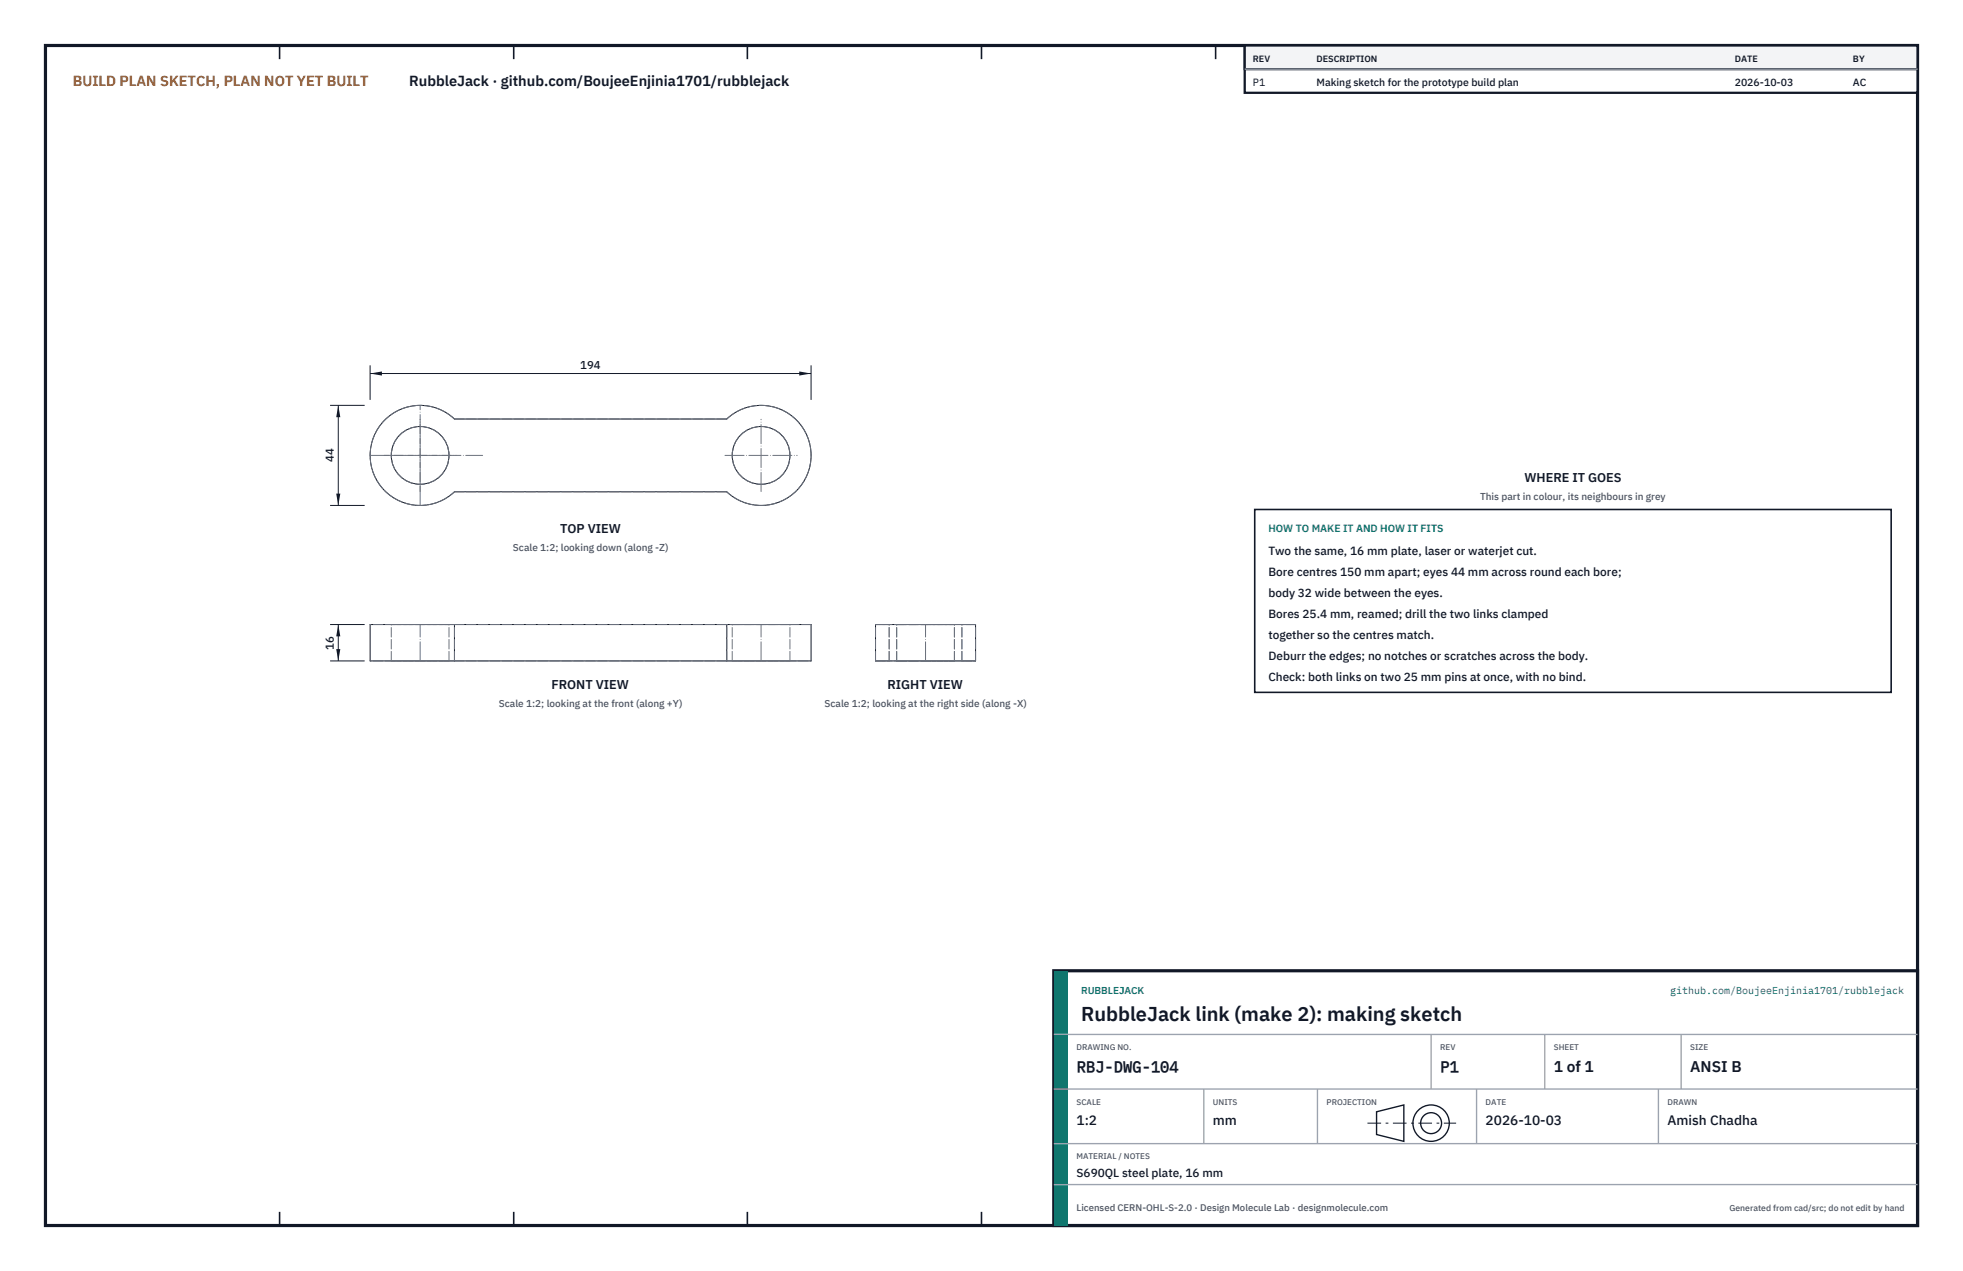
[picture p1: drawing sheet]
<svg xmlns="http://www.w3.org/2000/svg" width="432mm" height="279mm" viewBox="0 0 432 279" stroke-linecap="round" stroke-linejoin="round" font-family="sans-serif">
<defs><g id="words">
<text font-size="4.4" fill="#111827" x="237.8" y="224.4">RubbleJack link (make 2): making sketch</text>
<g font-size="3.4" fill="#111827">
<text x="236.8" y="235.6">RBJ-DWG-104</text>
<text x="316.8" y="235.6">P1</text>
<text x="341.8" y="235.6">1 of 1</text>
<text x="371.8" y="235.6">ANSI B</text>
</g>
<text font-size="3.2" fill="#b45309" x="16" y="19">BUILD PLAN SKETCH, PLAN NOT YET BUILT</text>
<text font-size="3.2" fill="#111827" x="90" y="19">RubbleJack · github.com/BoujeeEnjinia1701/rubblejack</text>
<g font-size="3" fill="#111827">
<text x="236.8" y="247.2">1:2</text>
<text x="266.8" y="247.2">mm</text>
<text x="326.8" y="247.2">2026-10-03</text>
<text x="366.8" y="247.2">Amish Chadha</text>
</g>
<g font-size="2.8" fill="#111827">
<text x="335.3" y="106">WHERE IT GOES</text>
<text x="123.2" y="117.2">TOP VIEW</text>
<text x="121.3" y="151.4">FRONT VIEW</text>
<text x="195.2" y="151.4">RIGHT VIEW</text>
</g>
<g font-size="2.6" fill="#111827">
<text x="279" y="122">Two the same, 16 mm plate, laser or waterjet cut.</text>
<text x="279" y="126.6">Bore centres 150 mm apart; eyes 44 mm across round each bore;</text>
<text x="279" y="131.2">body 32 wide between the eyes.</text>
<text x="279" y="135.8">Bores 25.4 mm, reamed; drill the two links clamped</text>
<text x="279" y="140.4">together so the centres match.</text>
<text x="279" y="145">Deburr the edges; no notches or scratches across the body.</text>
<text x="279" y="149.6">Check: both links on two 25 mm pins at once, with no bind.</text>
<text x="236.8" y="258.8">S690QL steel plate, 16 mm</text>
</g>
<g font-size="2.5" fill="#111827">
<text x="127.7" y="81.1">194</text>
<text x="73.4" y="101.6" transform="rotate(-90 73.4 101.6)">44</text>
<text x="73.4" y="142.8" transform="rotate(-90 73.4 142.8)">16</text>
</g>
<g font-size="2.3" fill="#111827">
<text x="275.6" y="18.8">P1</text>
<text x="289.6" y="18.8">Making sketch for the prototype build plan</text>
<text x="381.6" y="18.8">2026-10-03</text>
<text x="407.6" y="18.8">AC</text>
</g>
<text font-size="2.3" fill="#0f766e" x="279" y="117">HOW TO MAKE IT AND HOW IT FITS</text>
<g font-size="2.2" fill="#4b5563">
<text x="325.6" y="110">This part in colour, its neighbours in grey</text>
<text x="112.8" y="121.2">Scale 1:2; looking down (along -Z)</text>
<text x="109.7" y="155.4">Scale 1:2; looking at the front (along +Y)</text>
<text x="181.4" y="155.4">Scale 1:2; looking at the right side (along -X)</text>
</g>
<g font-size="2.2" fill="#0f766e">
<text x="237.8" y="218.4">RUBBLEJACK</text>
<text x="367.4" y="218.4">github.com/BoujeeEnjinia1701/rubblejack</text>
</g>
<text font-size="2.1" fill="#4b5563" x="236.8" y="266.2">Licensed CERN-OHL-S-2.0 · Design Molecule Lab · designmolecule.com</text>
<g font-size="2" fill="#111827">
<text x="275.6" y="13.6">REV</text>
<text x="289.6" y="13.6">DESCRIPTION</text>
<text x="381.6" y="13.6">DATE</text>
<text x="407.6" y="13.6">BY</text>
</g>
<text font-size="1.9" fill="#4b5563" x="380.4" y="266.2">Generated from cad/src; do not edit by hand</text>
<g font-size="1.8" fill="#4b5563">
<text x="236.8" y="230.8">DRAWING NO.</text>
<text x="316.8" y="230.8">REV</text>
<text x="341.8" y="230.8">SHEET</text>
<text x="371.8" y="230.8">SIZE</text>
<text x="236.8" y="242.8">SCALE</text>
<text x="266.8" y="242.8">UNITS</text>
<text x="291.8" y="242.8">PROJECTION</text>
<text x="326.8" y="242.8">DATE</text>
<text x="366.8" y="242.8">DRAWN</text>
<text x="236.8" y="254.8">MATERIAL / NOTES</text>
</g>
</g></defs>
<path d="M10 10h411.8v259.4h-411.8z" fill="none" stroke="#111827" stroke-width=".7" stroke-linecap="butt"/>
<g fill="none" stroke="#111827" stroke-width=".35">
<path d="M61.5 10v3M113 10v3M164.4 10v3M215.9 10v3M267.4 10v3M318.9 10v3M370.3 10v3M61.5 266.4v3M113 266.4v3M164.4 266.4v3M215.9 266.4v3M267.4 266.4v3"/>
<path d="M318.9 266.4v3M370.3 266.4v3"/>
</g>
<g fill="none" stroke="#111727" stroke-width=".22">
<path d="M84.6 92.4a11 11 0 0 1 15.4-.3h59.9a11 11 0 0 1 15.4 .3 11 11 0 0 1 0 15.4 11 11 0 0 1-15.4 .3h-59.9a11 11 0 0 1-15.4-.3 11 11 0 0 1 0-15.4zM81.4 137.3h97v8h-97zM100 137.3v8M159.9 137.3v8M192.6 137.3h22v8h-22z"/>
<circle cx="92.4" cy="100.1" r="6.3"/>
<circle cx="167.4" cy="100.1" r="6.4"/>
</g>
<g fill="none" stroke="#6a7180" stroke-width=".22" stroke-dasharray="2.1 .5">
<path d="M100 92.1h59.9M100 92.1a11 11 0 0 0-15.4 .3 11 11 0 0 0 0 15.4 11 11 0 0 0 15.4 .3M159.9 92.1a11 11 0 0 1 15.4 .3 11 11 0 0 1 0 15.4 11 11 0 0 1-15.4 .3M100 108.1h59.9M86.1 137.3h12.7M98.8 137.3h-12.7M100 137.3h59.9M100 137.3h-18.6M161.1 137.3h12.7M173.8 137.3h-12.7M178.4 137.3h-18.5M192.6 137.3h3"/>
<path d="M195.6 137.3h-3M197.2 137.3h6.4M203.6 137.3h6.3M209.9 137.3h-12.7M211.6 137.3h3M214.6 137.3h-22M214.6 137.3h-3M86.1 145.3h12.7M86.1 145.3v-8M98.8 145.3v-8M98.8 145.3h-12.7M100 145.3h59.9"/>
<path d="M100 145.3v-8M100 145.3h-18.6M159.9 145.3v-8M159.9 145.3h18.5M161.1 145.3h12.7M161.1 145.3v-8M173.8 145.3v-8M173.8 145.3h-12.7M192.6 145.3h3M192.6 145.3v-8M195.6 145.3v-8M197.2 145.3h6.4"/>
<path d="M197.2 145.3v-8M203.6 145.3h6.3M209.9 145.3h-12.7M209.9 145.3v-8M211.6 145.3v-8M211.6 145.3h3M214.6 145.3h-22M214.6 145.3v-8"/>
<circle cx="92.4" cy="100.1" r="6.3"/>
<circle cx="167.4" cy="100.1" r="6.4"/>
</g>
<path d="M81.4 100.1h24.8M84.5 100.1h15.9M92.4 111.1v-22M92.4 108v-15.8M159.5 100.1h15.9M167.4 108v-15.8M92.4 145.3v-8M167.4 145.3v-8M203.6 145.3v-8" fill="none" stroke="#6a7180" stroke-width=".22" stroke-dasharray="4.2 .5 0 .5"/>
<path d="M81.4 80.3v7.6M81.4 82.1h97M178.4 80.3v7.6" fill="none" stroke="#111827" stroke-width=".22"/>
<path d="M81.4 82.1l2.6-.4v.9zM175.8 81.7v.9l2.6-.5z" fill="#111827"/>
<path d="M72.6 89.1h7.6M74.4 89.1v22M72.6 111.1h7.6" fill="none" stroke="#111827" stroke-width=".22"/>
<path d="M74.4 89.1l-.4 2.6h.9zM74 108.5h.9l-.5 2.6z" fill="#111827"/>
<path d="M72.6 137.3h7.6M74.4 137.3v8M72.6 145.3h7.6" fill="none" stroke="#111827" stroke-width=".22"/>
<path d="M74.4 137.3l-.4 2.6h.9zM74 142.7h.9l-.5 2.6z" fill="#111827"/>
<path d="M276 112h140v40.2h-140z" fill="#fff" stroke="#111827" stroke-width=".35"/>
<path d="M273.8 10h148v10.4h-148z" fill="#fff" stroke="#111827" stroke-width=".5"/>
<path d="M273.8 10h148v5.2h-148z" fill="#f3f4f6" stroke="#111827" stroke-width=".5"/>
<path d="M273.8 15.2h148" fill="none" stroke="#9ca3af" stroke-width=".3"/>
<path d="M231.8 213.4h190v56h-190z" fill="#fff" stroke="#111827" stroke-width=".7" stroke-linecap="butt"/>
<path d="M231.8 213.4h3v56h-3z" fill="#0f766e"/>
<path d="M231.8 227.4h190M231.8 239.4h190M264.8 239.4v12M289.8 239.4v12M314.8 227.4v12M324.8 239.4v12M339.8 227.4v12M364.8 239.4v12M369.8 227.4v12M231.8 251.4h190M231.8 260.4h190" fill="none" stroke="#9ca3af" stroke-width=".3"/>
<g fill="none" stroke="#111827" stroke-width=".3">
<path d="M302.8 244.4l6-1.5v8l-6-1.5z"/>
<circle cx="314.8" cy="246.9" r="4"/>
<circle cx="314.8" cy="246.9" r="2.3"/>
</g>
<path d="M300.8 246.9h19.5" fill="none" stroke="#111827" stroke-width=".22" stroke-dasharray="3 1 .6 1" stroke-linecap="butt"/>
<use href="#words"/>
</svg>
